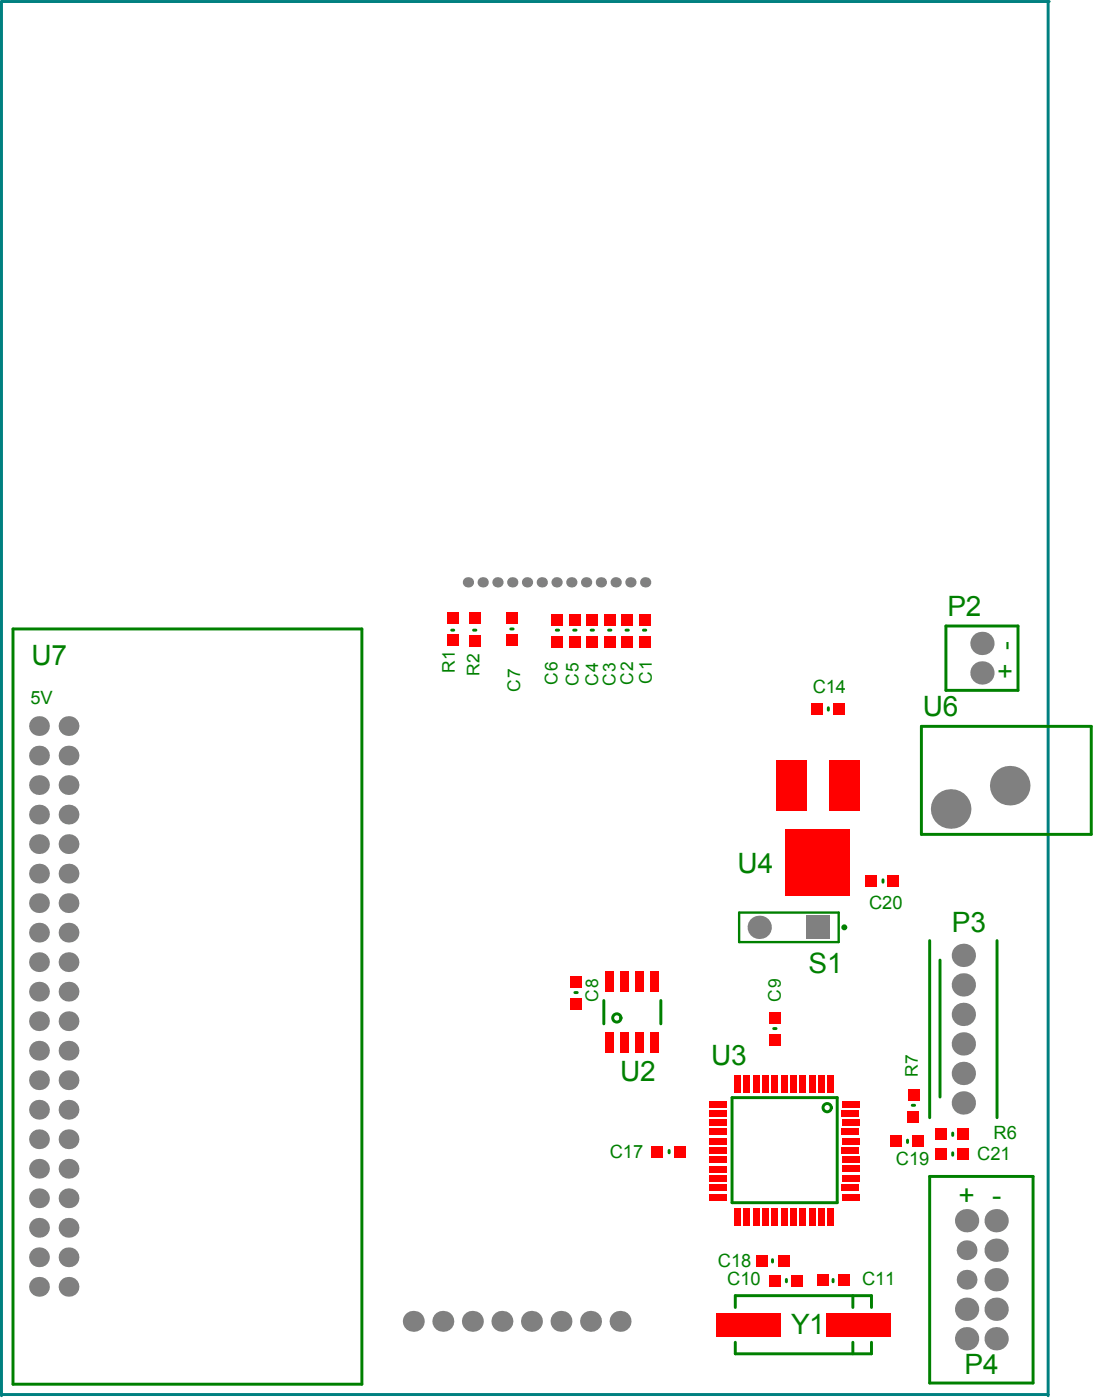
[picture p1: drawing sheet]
<svg xmlns="http://www.w3.org/2000/svg" width="313mm" height="401mm" viewBox="0 0 313 401" stroke-linecap="round" stroke-linejoin="round" font-family="sans-serif">
<defs><g id="words">
<g font-size="8" fill="#008000">
<text x="271" y="176.2">P2</text>
<text x="9" y="190.3">U7</text>
<text x="264" y="205">U6</text>
<text x="211" y="249.8">U4</text>
<text x="272.2" y="266.8">P3</text>
<text x="231.3" y="278.5">S1</text>
<text x="203.4" y="305">U3</text>
<text x="177.4" y="309.4">U2</text>
<text x="274.2" y="345">+ -</text>
<text x="226.3" y="381.9">Y1</text>
<text x="275.9" y="393.2">P4</text>
</g>
<text font-size="7.6" fill="#008000" x="290.2" y="194.3" transform="rotate(-90 290.2 194.3)">+ -</text>
<g font-size="5.2" fill="#008000">
<text x="8.7" y="201.6">5V</text>
<text x="232.5" y="198.5">C14</text>
<text x="248.6" y="260.1">C20</text>
<text x="284.2" y="326">R6</text>
<text x="174.4" y="331.4">C17</text>
<text x="256.3" y="333.4">C19</text>
<text x="279.5" y="332">C21</text>
<text x="205.3" y="362.6">C18</text>
<text x="208" y="367.9">C10</text>
<text x="246.6" y="367.9">C11</text>
</g>
<g font-size="5" fill="#008000">
<text x="130.1" y="192.6" transform="rotate(-90 130.1 192.6)">R1</text>
<text x="137.1" y="193.6" transform="rotate(-90 137.1 193.6)">R2</text>
<text x="148.8" y="198" transform="rotate(-90 148.8 198)">C7</text>
<text x="159.4" y="196" transform="rotate(-90 159.4 196)">C6</text>
<text x="165.4" y="196.3" transform="rotate(-90 165.4 196.3)">C5</text>
<text x="171.1" y="196.3" transform="rotate(-90 171.1 196.3)">C4</text>
<text x="176.1" y="196.3" transform="rotate(-90 176.1 196.3)">C3</text>
<text x="181.1" y="196" transform="rotate(-90 181.1 196)">C2</text>
<text x="186.4" y="195.7" transform="rotate(-90 186.4 195.7)">C1</text>
<text x="171.1" y="286.7" transform="rotate(-90 171.1 286.7)">C8</text>
<text x="223.3" y="286.7" transform="rotate(-90 223.3 286.7)">C9</text>
<text x="262.5" y="308.4" transform="rotate(-90 262.5 308.4)">R7</text>
</g>
</g></defs>
<circle cx="299.8" cy=".4" r=".42" fill="#008080"/>
<path d="M.4 399.5v-399.1h299.4v399.1M.8 399.2h299" fill="none" stroke="#008080" stroke-width=".84"/>
<g fill="none" stroke="#008000" stroke-width=".84">
<path d="M270.6 179.2h20.6v18.4h-20.6zM3.7 180h99.8v216.2h-99.8zM129.2 180.4h.6M135.4 180.4h.7M146.1 180h.7M159.1 180.4h.7M164.1 180.4h.7M169.1 180.4h.7M174.1 180.4h.6M179 180.4h.7M184 180.4h.7M236.9 202.6v.7"/>
<path d="M263.5 207.9h48.6v30.9h-48.6zM252.6 251.9v.6M265.9 269.3v50.6M268.9 274.8v39.2M285.2 269.3v50.6M164.4 284.1h.7M172.7 286.4v6.7M189 286.4v6.7M221.3 294.4h.7M209.4 314.2h30.1v30.1h-30.1zM260.9 316.4h.7M191.4 329.3v.7"/>
<path d="M259.6 326.4v.6M265.9 336.8h29.6v59.1h-29.6zM272.5 324.3v.7M272.5 330v.7M210.3 374.3v-3.4h39v3.4M221 360.6v.7M224.9 366.2v.7M238.3 366.2v.7M243.9 370.9v3.4M210.3 384.2v3.3h39v-3.3M243.9 384.2v3.3"/>
<circle cx="241.5" cy="265.5" r=".42"/>
<circle cx="176.4" cy="291.4" r="1.18"/>
<circle cx="236.6" cy="317.1" r="1.18"/>
</g>
<path d="M211.4 261.2h28.5v8.5h-28.5z" fill="none" stroke="#008000" stroke-width=".68"/>
<g fill="#808080">
<circle cx="142.3" cy="166.7" r="1.48"/>
<circle cx="155" cy="166.7" r="1.48"/>
<circle cx="163.4" cy="166.7" r="1.48"/>
<circle cx="176.1" cy="166.7" r="1.48"/>
<circle cx="11.2" cy="368.4" r="2.83"/>
<circle cx="19.6" cy="368.4" r="2.83"/>
<circle cx="11.2" cy="359.9" r="2.83"/>
<circle cx="19.6" cy="359.9" r="2.83"/>
<circle cx="11.2" cy="351.5" r="2.83"/>
<circle cx="19.6" cy="351.5" r="2.83"/>
<circle cx="11.2" cy="334.6" r="2.83"/>
<circle cx="19.6" cy="334.6" r="2.83"/>
<circle cx="11.2" cy="326.1" r="2.83"/>
<circle cx="19.6" cy="326.1" r="2.83"/>
<circle cx="11.2" cy="309.2" r="2.83"/>
<circle cx="19.6" cy="309.2" r="2.83"/>
<circle cx="11.2" cy="300.8" r="2.83"/>
<circle cx="19.6" cy="300.8" r="2.83"/>
<circle cx="11.2" cy="283.9" r="2.83"/>
<circle cx="19.6" cy="283.9" r="2.83"/>
<circle cx="19.6" cy="275.4" r="2.83"/>
<circle cx="11.2" cy="275.4" r="2.83"/>
<circle cx="19.6" cy="258.5" r="2.83"/>
<circle cx="11.2" cy="258.5" r="2.83"/>
<circle cx="19.6" cy="250.1" r="2.83"/>
<circle cx="11.2" cy="250.1" r="2.83"/>
<circle cx="19.6" cy="241.6" r="2.83"/>
<circle cx="11.2" cy="241.6" r="2.83"/>
<circle cx="19.6" cy="233.2" r="2.83"/>
<circle cx="11.2" cy="233.2" r="2.83"/>
<circle cx="19.6" cy="224.7" r="2.83"/>
<circle cx="11.2" cy="224.7" r="2.83"/>
<circle cx="19.6" cy="216.3" r="2.83"/>
<circle cx="11.2" cy="216.3" r="2.83"/>
<circle cx="118.2" cy="378.2" r="3"/>
<circle cx="126.7" cy="378.2" r="3"/>
<circle cx="143.6" cy="378.2" r="3"/>
<circle cx="152" cy="378.2" r="3"/>
<circle cx="138.1" cy="166.7" r="1.48"/>
<circle cx="146.5" cy="166.7" r="1.48"/>
<circle cx="150.7" cy="166.7" r="1.48"/>
<circle cx="159.2" cy="166.7" r="1.48"/>
<circle cx="177.4" cy="378.2" r="3"/>
<circle cx="168.9" cy="378.2" r="3"/>
<circle cx="167.6" cy="166.7" r="1.48"/>
<circle cx="171.9" cy="166.7" r="1.48"/>
<circle cx="180.3" cy="166.7" r="1.48"/>
<circle cx="184.5" cy="166.7" r="1.48"/>
<circle cx="276.5" cy="383.2" r="3.3"/>
<circle cx="284.9" cy="383.2" r="3.3"/>
<circle cx="276.5" cy="349.4" r="3.3"/>
<circle cx="284.9" cy="349.4" r="3.3"/>
<circle cx="284.9" cy="357.9" r="3.3"/>
<circle cx="284.9" cy="366.3" r="3.3"/>
<circle cx="276.5" cy="357.9" r="2.83"/>
<circle cx="276.5" cy="366.3" r="2.83"/>
<circle cx="275.5" cy="298.8" r="3.3"/>
<circle cx="275.5" cy="307.3" r="3.3"/>
<circle cx="275.5" cy="273.5" r="3.3"/>
<circle cx="275.5" cy="281.9" r="3.3"/>
<circle cx="288.8" cy="224.9" r="5.7"/>
<circle cx="280.9" cy="192.6" r="3.3"/>
<circle cx="11.2" cy="343" r="2.83"/>
<circle cx="19.6" cy="343" r="2.83"/>
<circle cx="11.2" cy="317.7" r="2.83"/>
<circle cx="19.6" cy="317.7" r="2.83"/>
<circle cx="11.2" cy="292.3" r="2.83"/>
<circle cx="19.6" cy="292.3" r="2.83"/>
<circle cx="19.6" cy="267" r="2.83"/>
<circle cx="11.2" cy="267" r="2.83"/>
<circle cx="11.2" cy="207.8" r="2.83"/>
<circle cx="19.6" cy="207.8" r="2.83"/>
<circle cx="276.5" cy="374.8" r="3.3"/>
<circle cx="284.9" cy="374.8" r="3.3"/>
<circle cx="275.5" cy="290.4" r="3.3"/>
<circle cx="275.5" cy="315.7" r="3.3"/>
<circle cx="280.9" cy="184.2" r="3.3"/>
<circle cx="135.1" cy="378.2" r="3"/>
<circle cx="133.8" cy="166.7" r="1.48"/>
<circle cx="160.5" cy="378.2" r="3"/>
<circle cx="217.2" cy="265.5" r="3.3"/>
<circle cx="271.9" cy="231.6" r="5.7"/>
</g>
<path d="M230.7 262.1h6.7v6.6h-6.7z" fill-rule="evenodd" fill="#808080"/>
<g fill="#f00">
<path d="M127.8 181.6h3.4v3.3h-3.4z" fill-rule="evenodd"/>
<path d="M127.8 175.3h3.4v3.3h-3.4z" fill-rule="evenodd"/>
<path d="M134.1 181.7h3.4v3.3h-3.4z" fill-rule="evenodd"/>
<path d="M134.1 175.4h3.4v3.3h-3.4z" fill-rule="evenodd"/>
<path d="M167.7 182h3.4v3.4h-3.4z" fill-rule="evenodd"/>
<path d="M167.7 175.6h3.4v3.4h-3.4z" fill-rule="evenodd"/>
<path d="M240.7 339h5v1.9h-5z" fill-rule="evenodd"/>
<path d="M240.8 336.4h5v1.9h-5z" fill-rule="evenodd"/>
<path d="M240.8 331.1h5v1.9h-5z" fill-rule="evenodd"/>
<path d="M240.7 323.1h5v1.8h-5z" fill-rule="evenodd"/>
<path d="M240.8 325.8h5v1.8h-5z" fill-rule="evenodd"/>
<path d="M240.7 317.7h5v1.9h-5z" fill-rule="evenodd"/>
<path d="M247.6 250.5h3.4v3.4h-3.4z" fill-rule="evenodd"/>
<path d="M173.1 295.4h2.6v5.9h-2.6z" fill-rule="evenodd"/>
<path d="M173.1 277.9h2.6v5.9h-2.6z" fill-rule="evenodd"/>
<path d="M181.7 295.4h2.3v5.9h-2.3z" fill-rule="evenodd"/>
<path d="M181.6 277.9h2.5v5.9h-2.5z" fill-rule="evenodd"/>
<path d="M210.1 345.8h1.8v5h-1.8z" fill-rule="evenodd"/>
<path d="M210.1 307.9h1.8v4.9h-1.8z" fill-rule="evenodd"/>
<path d="M215.4 345.8h1.8v5h-1.8z" fill-rule="evenodd"/>
<path d="M216.4 359.2h3.3v3.3h-3.3z" fill-rule="evenodd"/>
<path d="M215.4 307.9h1.8v4.9h-1.8z" fill-rule="evenodd"/>
<path d="M220.7 345.8h1.9v5h-1.9z" fill-rule="evenodd"/>
<path d="M223.4 345.8h1.8v5h-1.8z" fill-rule="evenodd"/>
<path d="M222.7 359.2h3.3v3.3h-3.3z" fill-rule="evenodd"/>
<path d="M223.4 307.9h1.8v4.9h-1.8z" fill-rule="evenodd"/>
<path d="M220.7 307.9h1.9v4.9h-1.9z" fill-rule="evenodd"/>
<path d="M231.4 345.8h1.8v5h-1.8z" fill-rule="evenodd"/>
<path d="M228.7 345.8h1.8v5h-1.8z" fill-rule="evenodd"/>
<path d="M228.7 307.9h1.8v4.9h-1.8z" fill-rule="evenodd"/>
<path d="M231.4 307.9h1.8v4.9h-1.8z" fill-rule="evenodd"/>
<path d="M236.7 345.8h1.8v5h-1.8z" fill-rule="evenodd"/>
<path d="M234.1 345.8h1.7v5h-1.7z" fill-rule="evenodd"/>
<path d="M234.1 307.9h1.7v4.9h-1.7z" fill-rule="evenodd"/>
<path d="M236.7 307.9h1.8v4.9h-1.8z" fill-rule="evenodd"/>
<path d="M240.8 341.7h5v1.9h-5z" fill-rule="evenodd"/>
<path d="M240.7 328.4h5v1.9h-5z" fill-rule="evenodd"/>
<path d="M240.8 320.5h5v1.8h-5z" fill-rule="evenodd"/>
<path d="M240.8 333.7h5v1.8h-5z" fill-rule="evenodd"/>
<path d="M240.8 315.1h5v1.9h-5z" fill-rule="evenodd"/>
<path d="M254.6 325h3.3v3.3h-3.3z" fill-rule="evenodd"/>
<path d="M144.7 181.6h3.4v3.3h-3.4z" fill-rule="evenodd"/>
<path d="M157.8 182h3.3v3.4h-3.3z" fill-rule="evenodd"/>
<path d="M144.7 175.3h3.4v3.3h-3.4z" fill-rule="evenodd"/>
<path d="M157.8 175.6h3.3v3.4h-3.3z" fill-rule="evenodd"/>
<path d="M172.7 182h3.4v3.4h-3.4z" fill-rule="evenodd"/>
<path d="M177.7 182h3.4v3.4h-3.4z" fill-rule="evenodd"/>
<path d="M182.7 182h3.4v3.4h-3.4z" fill-rule="evenodd"/>
<path d="M172.7 175.6h3.4v3.4h-3.4z" fill-rule="evenodd"/>
<path d="M177.7 175.6h3.4v3.4h-3.4z" fill-rule="evenodd"/>
<path d="M182.7 175.6h3.4v3.4h-3.4z" fill-rule="evenodd"/>
<path d="M202.8 339h5v1.9h-5z" fill-rule="evenodd"/>
<path d="M202.9 336.4h5v1.9h-5z" fill-rule="evenodd"/>
<path d="M202.9 331.1h5v1.9h-5z" fill-rule="evenodd"/>
<path d="M202.8 323.1h5v1.8h-5z" fill-rule="evenodd"/>
<path d="M202.9 325.8h5v1.8h-5z" fill-rule="evenodd"/>
<path d="M202.8 317.7h5v1.9h-5z" fill-rule="evenodd"/>
<path d="M239.9 364.9h3.3v3.3h-3.3z" fill-rule="evenodd"/>
<path d="M233.7 364.9h3.3v3.3h-3.3z" fill-rule="evenodd"/>
<path d="M219.9 365h3.4v3.3h-3.4z" fill-rule="evenodd"/>
<path d="M226.3 365h3.4v3.3h-3.4z" fill-rule="evenodd"/>
<path d="M220 296h3.3v3.4h-3.3z" fill-rule="evenodd"/>
<path d="M220 289.7h3.3v3.4h-3.3z" fill-rule="evenodd"/>
<path d="M231.9 201.3h3.4v3.3h-3.4z" fill-rule="evenodd"/>
<path d="M238.3 201.3h3.3v3.3h-3.3z" fill-rule="evenodd"/>
<path d="M259.6 318.1h3.4v3.3h-3.4z" fill-rule="evenodd"/>
<path d="M253.9 250.5h3.3v3.4h-3.3z" fill-rule="evenodd"/>
<path d="M273.9 323h3.3v3.4h-3.3z" fill-rule="evenodd"/>
<path d="M185.8 295.4h2.5v5.9h-2.5z" fill-rule="evenodd"/>
<path d="M177.4 295.4h2.5v5.9h-2.5z" fill-rule="evenodd"/>
<path d="M185.8 277.9h2.5v5.9h-2.5z" fill-rule="evenodd"/>
<path d="M177.4 277.9h2.5v5.9h-2.5z" fill-rule="evenodd"/>
<path d="M163.2 285.7h3.3v3.4h-3.3z" fill-rule="evenodd"/>
<path d="M163.2 279.4h3.3v3.4h-3.3z" fill-rule="evenodd"/>
<path d="M212.8 345.8h1.7v5h-1.7z" fill-rule="evenodd"/>
<path d="M202.9 341.7h5v1.9h-5z" fill-rule="evenodd"/>
<path d="M202.8 328.4h5v1.9h-5z" fill-rule="evenodd"/>
<path d="M202.9 320.5h5v1.8h-5z" fill-rule="evenodd"/>
<path d="M202.8 333.7h5v1.9h-5z" fill-rule="evenodd"/>
<path d="M192.7 328.1h3.3v3.3h-3.3z" fill-rule="evenodd"/>
<path d="M212.8 307.9h1.7v4.9h-1.7z" fill-rule="evenodd"/>
<path d="M202.9 315.1h5v1.9h-5z" fill-rule="evenodd"/>
<path d="M218.1 345.8h1.8v5h-1.8z" fill-rule="evenodd"/>
<path d="M226 345.8h1.9v5h-1.9z" fill-rule="evenodd"/>
<path d="M226 307.9h1.9v4.9h-1.9z" fill-rule="evenodd"/>
<path d="M218.1 307.9h1.8v4.9h-1.8z" fill-rule="evenodd"/>
<path d="M222 217.7h8.7v14.4h-8.7z" fill-rule="evenodd"/>
<path d="M260.9 325h3.3v3.3h-3.3z" fill-rule="evenodd"/>
<path d="M259.7 311.8h3.3v3.2h-3.3z" fill-rule="evenodd"/>
<path d="M273.9 328.6h3.3v3.4h-3.3z" fill-rule="evenodd"/>
<path d="M224.8 237.5h18.3v19h-18.3z" fill-rule="evenodd"/>
<path d="M162.7 182h3.4v3.4h-3.4z" fill-rule="evenodd"/>
<path d="M162.7 175.6h3.4v3.4h-3.4z" fill-rule="evenodd"/>
<path d="M267.5 323h3.4v3.4h-3.4z" fill-rule="evenodd"/>
<path d="M204.9 376h18.3v6.6h-18.3z" fill-rule="evenodd"/>
<path d="M236.5 376h18.3v6.6h-18.3z" fill-rule="evenodd"/>
<path d="M186.4 328.1h3.3v3.3h-3.3z" fill-rule="evenodd"/>
<path d="M237.2 217.7h8.7v14.4h-8.7z" fill-rule="evenodd"/>
<path d="M267.5 328.6h3.4v3.4h-3.4z" fill-rule="evenodd"/>
</g>
<use href="#words"/>
</svg>
